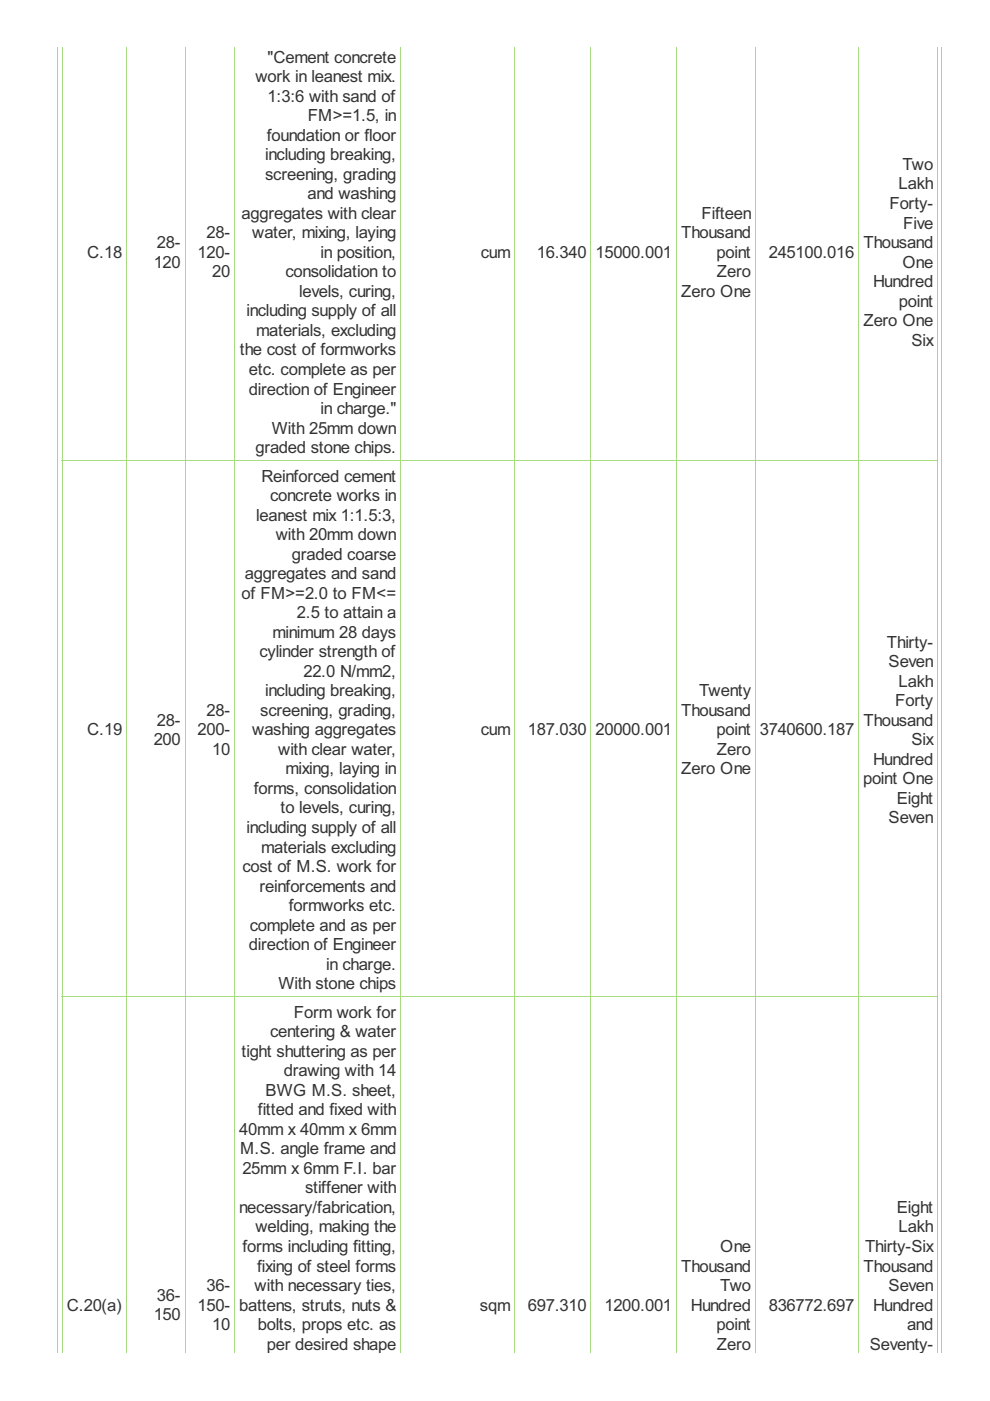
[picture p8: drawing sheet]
<svg xmlns="http://www.w3.org/2000/svg" width="210mm" height="297mm" viewBox="0 0 210 297" stroke-linecap="round" stroke-linejoin="round" font-family="sans-serif">
<defs><g id="words">
<g font-size="4" fill="#333">
<text x="54.1" y="17.4">work in leanest mix.</text>
<text x="56.7" y="13.3">&quot;Cement concrete</text>
<text x="56.7" y="21.5">1:3:6 with sand of</text>
<text x="56.6" y="29.8">foundation or floor</text>
<text x="65.2" y="25.7">FM&gt;=1.5, in</text>
<text x="56.2" y="34">including breaking,</text>
<text x="56.2" y="38.1">screening, grading</text>
<text x="190.5" y="40.2">Lakh</text>
<text x="191.3" y="36">Two</text>
<text x="51.2" y="46.4">aggregates with clear</text>
<text x="65.2" y="42.2">and washing</text>
<text x="148.7" y="46.4">Fifteen</text>
<text x="188.6" y="44.3">Forty-</text>
<text x="33.3" y="52.6">28-</text>
<text x="43.8" y="50.5">28-</text>
<text x="53.5" y="50.5">water, mixing, laying</text>
<text x="144.4" y="50.5">Thousand</text>
<text x="183.1" y="52.6">Thousand</text>
<text x="191.5" y="48.5">Five</text>
<text x="18.5" y="54.7">C.18</text>
<text x="32.6" y="56.7">120</text>
<text x="41.9" y="54.7">120-</text>
<text x="45" y="58.8">20</text>
<text x="60.5" y="58.8">consolidation to</text>
<text x="67.9" y="54.7">in position,</text>
<text x="101.9" y="54.7">cum</text>
<text x="113.8" y="54.7">16.340</text>
<text x="126.2" y="54.7">15000.001</text>
<text x="151.9" y="54.7">point</text>
<text x="152" y="58.8">Zero</text>
<text x="163" y="54.7">245100.016</text>
<text x="191.3" y="56.7">One</text>
<text x="63.5" y="62.9">levels, curing,</text>
<text x="144.4" y="62.9">Zero One</text>
<text x="185.1" y="60.9">Hundred</text>
<text x="190.6" y="65">point</text>
<text x="52.3" y="67.1">including supply of all</text>
<text x="54.3" y="71.2">materials, excluding</text>
<text x="183.1" y="69.2">Zero One</text>
<text x="50.9" y="75.4">the cost of formworks</text>
<text x="193.2" y="73.3">Six</text>
<text x="52.8" y="79.5">etc. complete as per</text>
<text x="52.8" y="83.6">direction of Engineer</text>
<text x="67.9" y="87.8">in charge.&quot;</text>
<text x="57.7" y="91.9">With 25mm down</text>
<text x="54.1" y="96.1">graded stone chips.</text>
<text x="55.4" y="102.1">Reinforced cement</text>
<text x="57.3" y="106.2">concrete works in</text>
<text x="54.3" y="110.4">leanest mix 1:1.5:3,</text>
<text x="58.5" y="114.5">with 20mm down</text>
<text x="61.9" y="118.7">graded coarse</text>
<text x="51.9" y="122.8">aggregates and sand</text>
<text x="51.2" y="126.9">of FM&gt;=2.0 to FM&lt;=</text>
<text x="62.9" y="131.1">2.5 to attain a</text>
<text x="57.8" y="135.2">minimum 28 days</text>
<text x="188.1" y="137.3">Thirty-</text>
<text x="55" y="139.4">cylinder strength of</text>
<text x="64.3" y="143.5">22.0 N/mm2,</text>
<text x="188.4" y="141.4">Seven</text>
<text x="56.2" y="147.6">including breaking,</text>
<text x="148.2" y="147.6">Twenty</text>
<text x="189.8" y="149.7">Forty</text>
<text x="190.5" y="145.6">Lakh</text>
<text x="18.5" y="155.9">C.19</text>
<text x="33.3" y="153.8">28-</text>
<text x="41.9" y="155.9">200-</text>
<text x="43.8" y="151.8">28-</text>
<text x="53.5" y="155.9">washing aggregates</text>
<text x="55.2" y="151.8">screening, grading,</text>
<text x="101.9" y="155.9">cum</text>
<text x="111.9" y="155.9">187.030</text>
<text x="126.2" y="155.9">20000.001</text>
<text x="144.4" y="151.8">Thousand</text>
<text x="151.9" y="155.9">point</text>
<text x="161.1" y="155.9">3740600.187</text>
<text x="183.1" y="153.8">Thousand</text>
<text x="32.6" y="158">200</text>
<text x="45" y="160.1">10</text>
<text x="59" y="160.1">with clear water,</text>
<text x="152" y="160.1">Zero</text>
<text x="193.2" y="158">Six</text>
<text x="60.5" y="164.2">mixing, laying in</text>
<text x="144.4" y="164.2">Zero One</text>
<text x="183" y="166.3">point One</text>
<text x="185.1" y="162.1">Hundred</text>
<text x="53.8" y="168.3">forms, consolidation</text>
<text x="59.5" y="172.5">to levels, curing,</text>
<text x="190.1" y="170.4">Eight</text>
<text x="52.3" y="176.6">including supply of all</text>
<text x="188.4" y="174.5">Seven</text>
<text x="51.4" y="184.9">cost of M.S. work for</text>
<text x="55.4" y="180.8">materials excluding</text>
<text x="55" y="189">reinforcements and</text>
<text x="52.9" y="197.3">complete and as per</text>
<text x="61.2" y="193.2">formworks etc.</text>
<text x="52.8" y="201.5">direction of Engineer</text>
<text x="59" y="209.7">With stone chips</text>
<text x="69.2" y="205.6">in charge.</text>
<text x="62.3" y="215.8">Form work for</text>
<text x="57.3" y="219.9">centering &amp; water</text>
<text x="51.2" y="224">tight shuttering as per</text>
<text x="56.3" y="232.3">BWG M.S. sheet,</text>
<text x="60.2" y="228.2">drawing with 14</text>
<text x="54.7" y="236.5">fitted and fixed with</text>
<text x="50.7" y="240.6">40mm x 40mm x 6mm</text>
<text x="50.9" y="244.7">M.S. angle frame and</text>
<text x="51.4" y="248.9">25mm x 6mm F.I. bar</text>
<text x="50.7" y="257.2">necessary/fabrication,</text>
<text x="64.7" y="253">stiffener with</text>
<text x="190.1" y="257.2">Eight</text>
<text x="54.1" y="261.3">welding, making the</text>
<text x="190.5" y="261.3">Lakh</text>
<text x="51.4" y="265.4">forms including fitting,</text>
<text x="54.5" y="269.6">fixing of steel forms</text>
<text x="144.4" y="269.6">Thousand</text>
<text x="152.7" y="265.4">One</text>
<text x="183.1" y="269.6">Thousand</text>
<text x="183.4" y="265.4">Thirty-Six</text>
<text x="33.3" y="275.8">36-</text>
<text x="43.8" y="273.7">36-</text>
<text x="54" y="273.7">with necessary ties,</text>
<text x="152.7" y="273.7">Two</text>
<text x="188.4" y="273.7">Seven</text>
<text x="14.2" y="277.9">C.20(a)</text>
<text x="32.6" y="279.9">150</text>
<text x="41.9" y="277.9">150-</text>
<text x="50.7" y="277.9">battens, struts, nuts &amp;</text>
<text x="101.8" y="277.9">sqm</text>
<text x="111.9" y="277.9">697.310</text>
<text x="128.1" y="277.9">1200.001</text>
<text x="146.5" y="277.9">Hundred</text>
<text x="163" y="277.9">836772.697</text>
<text x="185.1" y="277.9">Hundred</text>
<text x="45" y="282">10</text>
<text x="54.7" y="282">bolts, props etc. as</text>
<text x="56.6" y="286.1">per desired shape</text>
<text x="151.9" y="282">point</text>
<text x="152" y="286.1">Zero</text>
<text x="184.4" y="286.1">Seventy-</text>
<text x="192.3" y="282">and</text>
</g>
</g></defs>
<g fill="none" stroke="#a8da7f" stroke-width=".21">
<path d="M12.1 9.9v277M13.2 9.9v277M26.8 9.9v277M39.2 9.9v277M49.7 9.9v277M84.9 9.9v277M109.1 9.9v277M125.3 9.9v277M143.4 9.9v277M160.1 9.9v277M182 9.9v277M198.8 9.9v277"/>
<path d="M199.6 9.9v277M13.1 97.7h185.8M13.1 211.4h185.8"/>
</g>
<use href="#words"/>
</svg>
